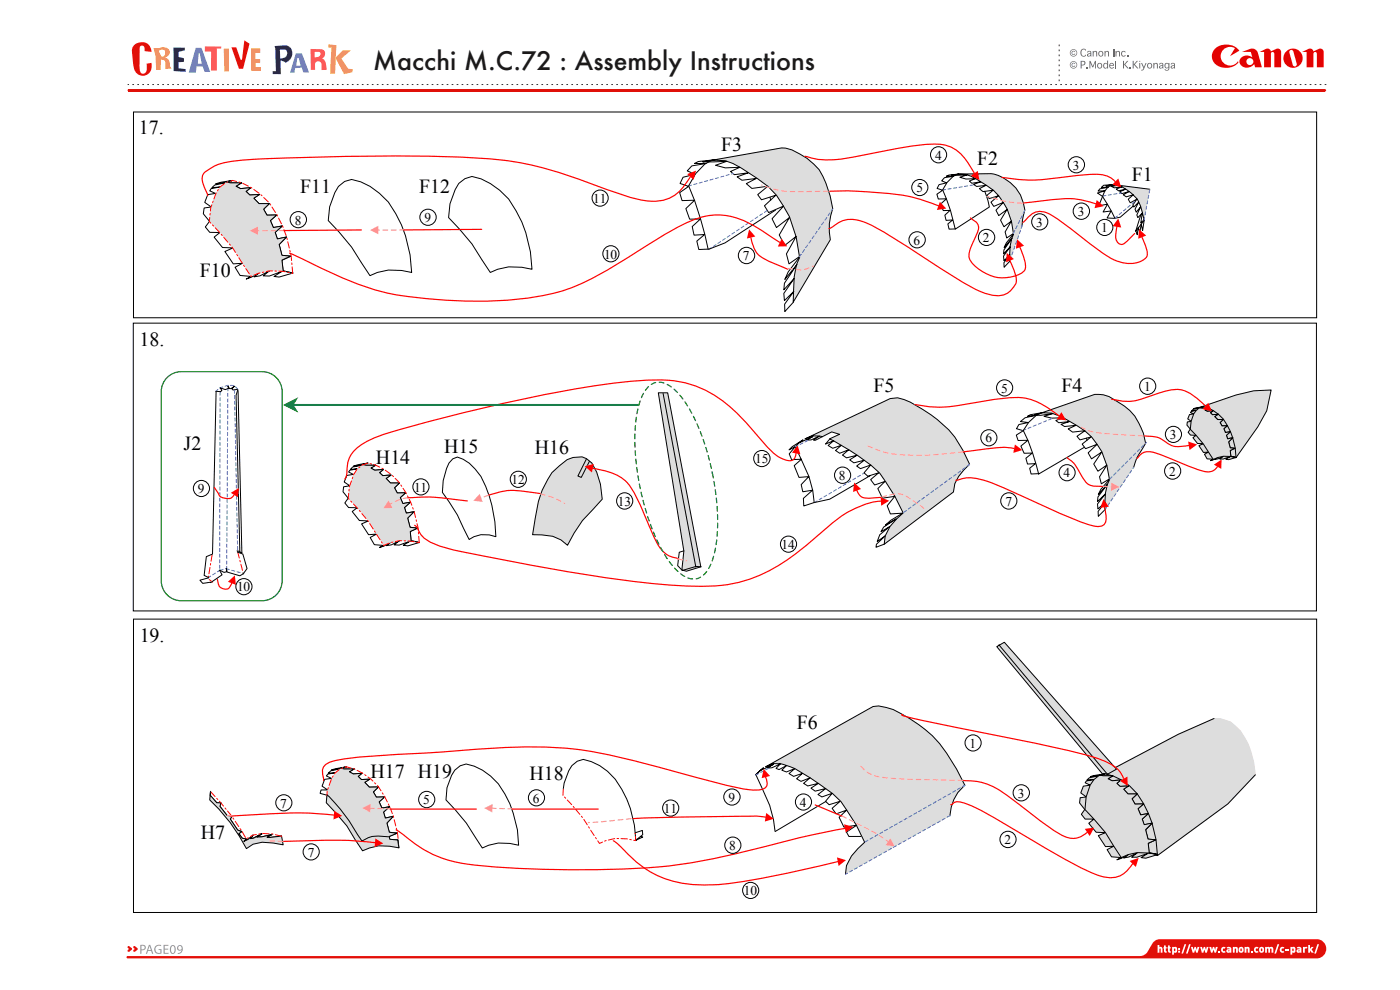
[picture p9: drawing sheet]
<svg xmlns="http://www.w3.org/2000/svg" width="297mm" height="210mm" viewBox="0 0 297 210" stroke-linecap="round" stroke-linejoin="round" font-family="sans-serif">
<defs><g id="words">
<text font-size="5.3" fill="#1a1a1a" x="79.2" y="14.9">Macchi M.C.72 : Assembly Instructions</text>
<g font-size="4.2">
<text x="29.5" y="28.3">17.</text>
<text x="153" y="31.9">F3</text>
<text x="207.3" y="34.9">F2</text>
<text x="63.7" y="40.9">F11</text>
<text x="88.9" y="40.9">F12</text>
<text x="240.1" y="38.4">F1</text>
<text x="42.4" y="58.7">F10</text>
<text x="29.6" y="73.5">18.</text>
<text x="185.3" y="83.2">F5</text>
<text x="225.2" y="83.1">F4</text>
<text x="38.9" y="95.4">J2</text>
<text x="79.8" y="98.4">H14</text>
<text x="94.2" y="96.1">H15</text>
<text x="113.5" y="96.3">H16</text>
<text x="29.6" y="136.2">19.</text>
<text x="169" y="154.7">F6</text>
<text x="78.6" y="165.1">H17 H19</text>
<text x="112.3" y="165.4">H18</text>
<text x="42.6" y="178">H7</text>
</g>
<g font-size="2.8">
<text x="198.4" y="33.9">4</text>
<text x="227.6" y="36">3</text>
<text x="194.4" y="40.8">5</text>
<text x="62.5" y="47.6">8</text>
<text x="90" y="47.1">9</text>
<text x="125.9" y="43">11</text>
<text x="228.6" y="45.8">3</text>
<text x="193.8" y="51.9">6</text>
<text x="208.5" y="51.4">2</text>
<text x="219.8" y="48.1">3</text>
<text x="233.6" y="49.2">1</text>
<text x="128.1" y="54.9">10</text>
<text x="157.6" y="55.2">7</text>
<text x="212.4" y="83.3">5</text>
<text x="242.7" y="82.9">1</text>
<text x="209" y="93.9">6</text>
<text x="248.2" y="93.2">3</text>
<text x="160.2" y="98.3">15</text>
<text x="178" y="101.8">8</text>
<text x="225.6" y="101.3">4</text>
<text x="248" y="100.9">2</text>
<text x="42" y="104.7">9</text>
<text x="87.8" y="104.3">11</text>
<text x="108.5" y="102.7">12</text>
<text x="131.1" y="107.3">13</text>
<text x="213.3" y="107.3">7</text>
<text x="165.8" y="116.5">14</text>
<text x="50.3" y="125.4">10</text>
<text x="205.7" y="158.6">1</text>
<text x="59.4" y="171.3">7</text>
<text x="89.8" y="170.6">5</text>
<text x="113.1" y="170.3">6</text>
<text x="140.8" y="172.4">11</text>
<text x="154.5" y="170.1">9</text>
<text x="169.7" y="171.1">4</text>
<text x="215.9" y="169.2">3</text>
<text x="213.1" y="179.1">2</text>
<text x="65.3" y="181.7">7</text>
<text x="154.7" y="180.3">8</text>
<text x="157.8" y="189.9">10</text>
</g>
</g></defs>
<path d="M162.4 162.7l22.8-12.8 1.2-.2 3.1 .8a27.6 27.6 0 0 1 13.4 12.7l1.8 3.3a9 9 0 0 0-3.2 6.6l-22.1 12.3 .2-1.8 1-2 2.8-2.9-1.7-3.7-2.1-3.2-1.2-1.8-1.8-1.7a52 52 0 0 0-8.9-5.6 5.5 5.5 0 0 0-5.3 0z" fill-rule="evenodd" fill="#ddd"/>
<path d="M28.3 23.8h251v43.6h-251zM242 45.6l-1.1 3.5 1.8-2.3M28.3 68.5h251v61.1h-251zM28.3 131.3h251v62.3h-251zM160.3 164.3l1.7-1.4-.8 .6 2.9-1.4-1.3 .8h.9l1.8-.8-.9 .9 .7 .2 1.6-.8-1 1 .9 .4 1.8-.8-1.2 1.1 1 .6 1.8-.6-1.2 1.1 .9 .5 2-.7-1.4 1.2 .9 .5 2.2-.5-1.6 1 .9 .6 2.3-.5-1.7 1.2 .9 .5 2.1-.7-1.4 1.7 .8 .7 2.3-.7-1.7 1.5 .9 1.1 2.2-.8-1.6 1.6 1 2 2.7-.3-2.1 1.4 .5 .9h2.5M161.2 163.5l-.8 .8 2.9 6.5 .8 3 .3 2.5M175.2 170l-10.7 6.4M201.5 173.1a9 9 0 0 1 3.2-6.6 33.2 33.2 0 0 0-8.4-11.8 35.6 35.6 0 0 0-6.8-4.2l-3.1-.8-1.2 .2-22.8 12.8a5.5 5.5 0 0 1 5.3 0 44.6 44.6 0 0 1 10.7 7.3l3.3 5 1.7 3.7-2.8 2.9-1 2-.2 1.8" fill="none" stroke="#000" stroke-width=".21"/>
<path d="M160.3 164.4l2.9-1.5M201.5 173l-22.1 12.4M204.8 166.5l-21.3 12.1" fill="none" stroke="#3365ff" stroke-width=".21" stroke-dasharray=".7 .5"/>
<path d="M236.2 39.2l7.7 .9-1.2 6.7a12.3 12.3 0 0 0-1.4-4.6 8.5 8.5 0 0 0-5.1-3z" fill-rule="evenodd" fill="#ddd"/>
<path d="M235.9 39.2a3.3 3.3 0 0 0-2 2.5l2.6 4.6M240.4 43.7l-2.7 2.4-1.3 .2-1.5-.1 .8-1.4-1.7 .2 .9-1.7-1.8 .4 .8-2-1.1-.8 1.6-.4h-1.4l.3-.4 1.8-.4-1.5 .1 .5-.5 2.2-.2-1.7 .4 2.6-.2-1.5 .2 .7 .3 1.6-.2-1.2 .5 .5 .4 1.5-.4-1.3 .6 .5 .4 1.5-.5-1.2 .7 .6 .4 1.5-.4-1 1 .4 .7 1.4-.7-.9 1.2 .2 .4 1.1-1-.8 1.5 .2 .6 1-1.1-.8 1.7 .2 .6 .9-1-.3 2.1 .7-.7M242.7 46.7l-.3 2.2-.3-1.4-.3 1.8-.3-1.1-.2 1.6-.3-.8M243.9 40.1l-7.7-.9a7.8 7.8 0 0 1 5.4 3.7l.4 .8 .7 3.1" fill="none" stroke="#000" stroke-width=".21"/>
<path d="M233.9 41.6l4-.7M236.5 46.3l4.5-3.8M242.7 46.7l1.2-6.5" fill="none" stroke="#3365ff" stroke-width=".21" stroke-dasharray=".7 .5"/>
<path d="M203.2 36.9l7.1-.1a8.8 8.8 0 0 1 7.1 7.7l-.5 2.2-.1 1.2-2.6 7.6a12.5 12.5 0 0 1 .8-5.8 13.6 13.6 0 0 0-7.9-11.7l-2.2-1z" fill-rule="evenodd" fill="#ddd"/>
<path d="M203.2 36.9l-1 .5-1.3 1.3-.9 1.6a39.2 39.2 0 0 1 2.6 8.3l7.3-4.7-1-3.3M202.6 48.6h-1.3l-.2-1.1 1-.8h-1.4l-.3-1.1 1.1-1-1.4 .1-.5-1.4 1.2-1.1h-1.8l-.2-1 1.2-.8-1.2-.4 .4-.8 1.6-.4-1-.4 .6-.7 1.9-.3h-1.6l.6-.3 2.1-.2-1.5 .3 3.2-.1-1.5 .5 1.3 .4 2-.1-1.2 .5 .5 .5 1.8-.3-1.5 .5 .7 .4 1.9-.2-1.3 .7 .7 .6 2.2-.2-1.4 1.1 .5 .6 2-.6-1.6 1.4 .6 .9 2.1-.9-1.6 1.7 .6 1.1 1.7-1.2-1.3 2.2 .7 1.4 1.5-1.2-1.3 2.3 .4 1.3 1.3-.9M215 49.7l-1.5 1.8-.5 1 1.7-1.9-1.7 2.4-.1 .9 1.4-1.5-1.4 1.9 .1 1 1.2-1.2-1.2 1.6v1l1.2-1.2M216.8 47.9l.1-1.2 .5-2.2a8.8 8.8 0 0 0-7.1-7.7l-7.1 .1 1.7 .1a18.4 18.4 0 0 1 7 4.5 13.9 13.9 0 0 1 3.1 8.2 12.5 12.5 0 0 0-.8 5.8" fill="none" stroke="#000" stroke-width=".21"/>
<path d="M199.9 40.3l6.7-1.1M215 49.5l2.4-4.9M216.9 47.8l-2.7 7.7" fill="none" stroke="#3365ff" stroke-width=".21" stroke-dasharray=".7 .5"/>
<path d="M151.2 34l14.6-2.6h.9a14.9 14.9 0 0 1 7.1 4.6 21.8 21.8 0 0 1 2.9 8.2 11.9 11.9 0 0 0-.6 6.7l-7.8 13.2 .2-5.4 .5-2.5 .6-1.6a22.6 22.6 0 0 0-6.6-15 30.7 30.7 0 0 0-9.2-5.5z" fill-rule="evenodd" fill="#ddd"/>
<path d="M45.8 39l1.1-.3 2.5-.4-1.4 .3 .9 .2h2.4l-1.2 .7 1 .5 2.1-.2-1 .8 .8 .8 2.1-.2-1.3 .8 1.1 1.2h2.2l-1.2 1.2 .7 1.2h2.1l-1.3 1.2 .6 1.5 1.9-.4-1.5 1.4 .4 1.4 2-.4-1.6 1.6 .6 2.3 1.9 .2-1.9 .8 .3 2.3 2 .4-2.9 .9-1.1-.2 1.8-1.1-2.8 1.1-1.3-.1 1.3-1-1.9 1-1.3 .2 1-.8-2.7 1.3 1.1-.6-2.4-.2-1-1.7 1.5-.9-1.9 .2-1.8-2.7 1.7-.7-2.2-.1-1.8-2.2 1.2-1h-2.1l-.9-1.2 .8-1.1-1.3-1.7 .2-1.2 1.5-.2-1.4-1 .7-1.6 1.6-.3-1.2-.5 .3-.5 1.8-.3-1.6 .1 .5-.5 2.3-.5zM71.8 39.5l1.3-1 1.5-.4a13.4 13.4 0 0 1 9.3 7.2 26.3 26.3 0 0 1 3.4 12.5 11.5 11.5 0 0 0-8.8 .7l-3.9-6.1-2.7-3.2-2.3-2.4 .3-2.9 1.1-3zM151.2 34l-1.6 .8-2.1 2.1-1.4 2.5a70.8 70.8 0 0 1 4.1 13.5M151.2 34l14.6-2.6h.9a14.9 14.9 0 0 1 7.1 4.6 21.8 21.8 0 0 1 2.9 8.2 11.9 11.9 0 0 0-.6 6.7l-7.8 13.2 .2-5.4 .5-2.5 .6-1.6a22.6 22.6 0 0 0-6.6-15 30.7 30.7 0 0 0-9.2-5.5zM150.3 52.8l-2.1 .1-.4-1.8 1.7-1.3-2.3 .1-.3-1.8 1.7-1.7-2.3 .1-.8-2.3 1.9-1.7-2.7 .1-.5-1.7 1.9-1.4-1.8-.6 .6-1.3 2.5-.6-1.6-.8 1-1 3-.5h-2.5l.9-.4 3.2-.4-2.3 .4 5.1-.1-2.4 .9 2.1 .5 3.1-.1-2 .9 .8 .7 2.9-.4-2.3 .8 1 .7 3-.3-2.1 1.1 1.2 1 3.4-.5-2.2 1.8 .8 1.1 3.1-1-2.4 2.3 .9 1.4 3.1-1.4-2.4 2.7 .9 1.9 2.8-2.1-2.2 3.6 1.2 2.3 2.4-2-2.1 3.8 .6 2.1 2.1-1.5M163.4 41.8l.1 .7M164.5 44.5l-10.7 7-3.5 1.4M169.6 54.6l-2.4 3.1-.7 1.6 2.6-3.2-2.7 4-.1 1.4 2.2-2.4-2.2 3.1 .1 1.6 2-2-1.9 2.7v1.6l1.8-2" fill="none" stroke="#000" stroke-width=".21"/>
<path d="M146 39.5l9.6-2.7M162.7 44.7l-12.4 8.3M169.6 54.5l7.1-10.2" fill="none" stroke="#3365ff" stroke-width=".21" stroke-dasharray=".7 .5"/>
<path d="M46.6 39.7l1.2-.9 1.5-.5-1.3 .3 .9 .2h2.3l-1.1 .7 .9 .5 2.2-.2-1 .8 .8 .8 2.1-.2-1.3 .8 1.1 1.2h2.2l-1.2 1.2 .7 1.2h2.1l-1.3 1.2 .6 1.5 1.9-.4-1.5 1.4 .4 1.4 2-.4-1.6 1.6 .6 2.3 1.9 .1-1.9 .9 .3 2.3 2 .4a11.8 11.8 0 0 0-8.8 .7l-3.9-6-5-5.6 .3-3.1 1-2.8z" fill-rule="evenodd" fill="#ddd"/>
<path d="M49.3 38.3l-1.3 .3 .9 .2h2.3l-1.1 .7 .9 .5 2.2-.2-1 .8 .8 .8 2.1-.2-1.3 .8 1.1 1.2h2.2l-1.2 1.2 .7 1.2h2.1l-1.3 1.2 .6 1.5 1.9-.4-1.5 1.4 .4 1.4 2-.4-1.6 1.6 .6 2.3 1.9 .1-1.9 .9 .3 2.3 2 .4M97.3 38.9l1.3-1 1.5-.5a13.7 13.7 0 0 1 9.4 7.3 25.9 25.9 0 0 1 3.4 12.4 11.5 11.5 0 0 0-8.9 .7l-3.9-6.1-2.7-3.2-2.2-2.3 .3-3 1.1-3z" fill="none" stroke="#000" stroke-width=".21"/>
<path d="M46.6 39.8l1.3-1.1 1.5-.4a13.8 13.8 0 0 1 9.3 7.2 26.3 26.3 0 0 1 3.4 12.5 11.5 11.5 0 0 0-8.8 .6l-3.9-6-2.8-3.2-2.2-2.4 .3-2.9 1.1-3z" fill="none" stroke="#f00" stroke-width=".21" stroke-dasharray="1.4 .5 .3 .5"/>
<path d="M60.3 48.9h-5.6" fill="none" stroke="#ff9a9a" stroke-width=".25" stroke-dasharray="1 .8"/>
<path d="M53 48.9l1.7-.9v1.8z" fill="#ff9a9a"/>
<path d="M76.7 48.8l-16.5 .1" fill="none" stroke="#f00" stroke-width=".25"/>
<path d="M85.8 48.8h-5.6" fill="none" stroke="#ff9a9a" stroke-width=".25" stroke-dasharray="1 .8"/>
<path d="M78.5 48.8l1.8-.9v1.8z" fill="#ff9a9a"/>
<path d="M212.6 37.6l.5 .1a34.2 34.2 0 0 0 12.1-.1 35.2 35.2 0 0 1 8.9-.5 4.5 4.5 0 0 1 2.5 1.4M102.2 48.6l-16.4 .2" fill="none" stroke="#f00" stroke-width=".25"/>
<path d="M237.2 37.9l.7 1.9-1.9-.6z" fill="#f00"/>
<path d="M217 47.2l.6-.6a3.7 3.7 0 0 1 5.4-1l4.3 3a65.6 65.6 0 0 0 9 6.5 6 6 0 0 0 6.9-.5 4.6 4.6 0 0 0-.6-3.6l-.3-.7" fill="none" stroke="#f00" stroke-width=".25"/>
<path d="M241.6 48.6l1.6 1.4-1.7 .6z" fill="#f00"/>
<path d="M236.9 48.1l-.2 1.7a1.6 1.6 0 0 0 1.5 2l.8-.6 1.7-1.7" fill="none" stroke="#f00" stroke-width=".25"/>
<path d="M237.2 46.4l.7 1.9-1.9-.3z" fill="#f00"/>
<path d="M217.1 43.1l2.4-.3a30.5 30.5 0 0 1 10.1-.3l2.9 .7" fill="none" stroke="#f00" stroke-width=".25"/>
<path d="M232.7 42.4l1.4 1.3-1.9 .5z" fill="#f00"/>
<path d="M216.9 43.1h-.4a24.5 24.5 0 0 1-7.2-1.4" fill="none" stroke="#ff9a9a" stroke-width=".25" stroke-dasharray="1 .8"/>
<path d="M205.9 46.2l.2 .2a2.09 2.09 0 0 1 1.2 3.2l-.7 1.5a6.5 6.5 0 0 0-.9 3.7 8.2 8.2 0 0 0 11.3 2.9 1.99 1.99 0 0 0 .4-2.2l-1-3.1" fill="none" stroke="#f00" stroke-width=".25"/>
<path d="M215.8 50.8l1.5 1.3-1.8 .7z" fill="#f00"/>
<path d="M170.7 33.2a17.1 17.1 0 0 0 9.2 .3l4.5-.8a82.3 82.3 0 0 1 14.3-2.1 7.7 7.7 0 0 1 6.7 4l1.3 2.2" fill="none" stroke="#f00" stroke-width=".25"/>
<path d="M205.9 37.3l1.5-1.1 .4 2z" fill="#f00"/>
<path d="M175.9 48.5l.4-.2a6.5 6.5 0 0 1 7.5-1 149.7 149.7 0 0 1 16.3 10l4.5 2.8a15.5 15.5 0 0 0 7.2 2.6 4 4 0 0 0 3.8-3.4l-.2-1.3-1.2-2.7" fill="none" stroke="#f00" stroke-width=".25"/>
<path d="M213.6 53.6l1.5 1.4-1.7 .6z" fill="#f00"/>
<path d="M176 40.6a85.7 85.7 0 0 1 17.5 1.2l5.6 1.9" fill="none" stroke="#f00" stroke-width=".25"/>
<path d="M199.4 42.8l1.3 1.4-1.9 .3z" fill="#f00"/>
<path d="M175.7 40.6h-3.2a24.3 24.3 0 0 1-9.3-.8l-1.6-.5" fill="none" stroke="#ff9a9a" stroke-width=".25" stroke-dasharray="1 .8"/>
<path d="M159.3 50.4a5.8 5.8 0 0 0 4.3 5.3l3.5 1.4" fill="none" stroke="#f00" stroke-width=".25"/>
<path d="M158.9 48.6l1.3 1.6-1.7 .4z" fill="#f00"/>
<path d="M167.1 56.9a8.1 8.1 0 0 0 4.7-.1l.7-.4" fill="none" stroke="#ff9a9a" stroke-width=".25" stroke-dasharray="1 .8"/>
<path d="M165.4 51.4a47.3 47.3 0 0 0-8.5-4.9 13.6 13.6 0 0 0-11.4 .8 267.1 267.1 0 0 0-16.6 10 41 41 0 0 1-20 6.3 102.1 102.1 0 0 1-27.6-1.6 106.1 106.1 0 0 1-19.1-8l-.8-.3" fill="none" stroke="#f00" stroke-width=".25"/>
<path d="M165.8 50.6l1.2 1.6-2 .1z" fill="#f00"/>
<path d="M146.4 37.6a10.3 10.3 0 0 1-4.8 4.6 13.2 13.2 0 0 1-8.7-.6l-3-1a125.3 125.3 0 0 0-18.9-6 150.2 150.2 0 0 0-25.5-1.5 539.6 539.6 0 0 0-35.2 1 10.5 10.5 0 0 0-7.1 2.7 3.2 3.2 0 0 0 .3 3.3l.6 1.4" fill="none" stroke="#f00" stroke-width=".25"/>
<path d="M145.8 36.9l1.9-.7-.6 2z" fill="#f00"/>
<circle cx="234.4" cy="48.2" r="1.72" fill="#fff"/>
<circle cx="234.4" cy="48.2" r="1.72" fill="none" stroke="#000" stroke-width=".21"/>
<circle cx="209.3" cy="50.4" r="1.73" fill="#fff"/>
<circle cx="209.3" cy="50.4" r="1.73" fill="none" stroke="#000" stroke-width=".21"/>
<circle cx="220.6" cy="47.1" r="1.72" fill="#fff"/>
<circle cx="220.6" cy="47.1" r="1.72" fill="none" stroke="#000" stroke-width=".21"/>
<circle cx="229.4" cy="44.8" r="1.74" fill="#fff"/>
<circle cx="229.4" cy="44.8" r="1.74" fill="none" stroke="#000" stroke-width=".21"/>
<circle cx="228.4" cy="34.9" r="1.73" fill="#fff"/>
<circle cx="228.4" cy="34.9" r="1.73" fill="none" stroke="#000" stroke-width=".21"/>
<circle cx="199.1" cy="32.8" r="1.72" fill="#fff"/>
<circle cx="199.1" cy="32.8" r="1.72" fill="none" stroke="#000" stroke-width=".21"/>
<circle cx="195.1" cy="39.8" r="1.72" fill="#fff"/>
<circle cx="195.1" cy="39.8" r="1.72" fill="none" stroke="#000" stroke-width=".21"/>
<circle cx="194.6" cy="50.9" r="1.73" fill="#fff"/>
<circle cx="194.6" cy="50.9" r="1.73" fill="none" stroke="#000" stroke-width=".21"/>
<circle cx="158.4" cy="54.2" r="1.74" fill="#fff"/>
<circle cx="158.4" cy="54.2" r="1.74" fill="none" stroke="#000" stroke-width=".21"/>
<circle cx="63.3" cy="46.6" r="1.73" fill="#fff"/>
<circle cx="63.3" cy="46.6" r="1.73" fill="none" stroke="#000" stroke-width=".21"/>
<circle cx="90.8" cy="46.1" r="1.73" fill="#fff"/>
<circle cx="90.8" cy="46.1" r="1.73" fill="none" stroke="#000" stroke-width=".21"/>
<circle cx="129.6" cy="53.8" r="1.72" fill="#fff"/>
<circle cx="129.6" cy="53.8" r="1.72" fill="none" stroke="#000" stroke-width=".21"/>
<circle cx="127.3" cy="42" r="1.72" fill="#fff"/>
<circle cx="127.3" cy="42" r="1.72" fill="none" stroke="#000" stroke-width=".21"/>
<path d="M221.1 87.6l11.1-3.9a6.6 6.6 0 0 1 5 1.6 10.7 10.7 0 0 1 5.4 6.6l.4 2.1-.6 1.1a10.3 10.3 0 0 0-1.9 4.1l-6.1 9a13.3 13.3 0 0 1 1-6.5 14.3 14.3 0 0 0-7-11.4l-2.6-1.6-2.7-1.1z" fill-rule="evenodd" fill="#ddd"/>
<path d="M221.1 87.6l-1.3 .5-1.6 1.5-1.1 1.7a44.5 44.5 0 0 1 3.2 9.3l9.7-5.7M230.5 92.9l.1 .5M240.5 99.2a10.3 10.3 0 0 1 1.9-4.1l.6-1.1a12.3 12.3 0 0 0-4.5-7.9l-1.3-.8a6.6 6.6 0 0 0-5-1.6l-11.1 3.9h2a23.7 23.7 0 0 1 8.5 5.1 14.7 14.7 0 0 1 3.8 9 13.3 13.3 0 0 0-1 6.5l-1.4 1.3v-1l1.4-1.9-1.5 1.4-.1-1.1 1.7-2.2-1.7 1.7 .1-1 2-2.7-1.9 2.2 .6-1.1 1.8-2.1M220.3 100.5l-1.6 .1-.3-1.3 1.3-1-1.7 .1-.4-1.2 1.4-1.1h-1.7l-.7-1.5 1.5-1.2h-2.1l-.4-1.1 1.5-.9-1.5-.5 .6-.8 1.9-.5-1.6-.2 1-.8 2.5-.5-2 .2 .6-.3 2.6-.5-1.7 .6h1.2l2.6-.4-1.8 .6 1.6 .4 2.5-.1-1.6 .6 .6 .5 2.3-.3-1.8 .6 .7 .5 2.5-.3-1.7 .8 .9 .7 2.7-.3-1.7 1.1 .6 .8 2.4-.6-1.9 1.5 .7 1 2.4-1-1.9 1.9 .8 1.2 2.1-1.4-1.7 2.5 .9 1.6 1.9-1.4-1.5 2.5 .3 1.5 1.7-1" fill="none" stroke="#000" stroke-width=".21"/>
<path d="M217 91.3l6.6-2.7M234.4 108.2l6.1-9M235.4 101.6l7.8-7.8" fill="none" stroke="#3365ff" stroke-width=".21" stroke-dasharray=".7 .5"/>
<path d="M254.9 86.3l7.3-2.5 3.8-.9 3.7-.2-1 4.4-1.9 3.5-4.6 6.5-1.6-.3-6.4-8.7z" fill-rule="evenodd" fill="#ddd"/>
<path d="M254.9 86.3l7.3-2.5 3.8-.9 3.7-.2-1 4.4-1.9 3.5-4.6 6.5-1.6-.3-6.4-8.7z" fill="none" stroke="#000" stroke-width=".21"/>
<path d="M253.2 86.7l2-.4-.7 .2 1.8 .1-.7 .4 .6 .3 1.1-.2-.5 .5 .4 .4 1.2-.1-.7 .5 .6 .6h1.2l-.7 .6 .4 .7h1.2l-.8 .6 .4 .8 1-.1-.8 .7 .2 .8 1.1-.3-.9 .9 .4 1.3 1 .1-1 .5 .1 1.2 1.2 .2-1.7 .5-.5-.1 .9-.6-1.5 .6h-.7l.7-.6-1.1 .5-.7 .2 .6-.5-1.5 .7 .6-.3-1.3-.1-.6-.9 .9-.5-1.1 .1-1-1.5 1-.4h-1.3l-.9-1.3 .6-.5h-1.1l-.5-.6 .4-.7-.7-.8 .1-.7 .8-.1-.7-.5 .3-1 .9-.1-.6-.3 .1-.2 1-.3-.9 .1 .3-.3 1.3-.2z" fill-rule="evenodd" fill="#ddd"/>
<path d="M253.2 86.7l2-.4-.7 .2 1.8 .1-.7 .4 .6 .3 1.1-.2-.5 .5 .4 .4 1.2-.1-.7 .5 .6 .6h1.2l-.7 .6 .4 .7h1.2l-.8 .6 .4 .8 1-.1-.8 .7 .2 .8 1.1-.3-.9 .9 .4 1.3 1 .1-1 .5 .1 1.2 1.2 .2-1.7 .5-.5-.1 .9-.6-1.5 .6h-.7l.7-.6-1.1 .5-.7 .2 .6-.5-1.5 .7 .6-.3-1.3-.1-.6-.9 .9-.5-1.1 .1-1-1.5 1-.4h-1.3l-.9-1.3 .6-.5h-1.1l-.5-.6 .4-.7-.7-.8 .1-.7 .8-.1-.7-.5 .3-1 .9-.1-.6-.3 .1-.2 1-.3-.9 .1 .3-.3 1.3-.2z" fill="none" stroke="#000" stroke-width=".21"/>
<path d="M253.7 87.1l.6-.5 .9-.3-.7 .2 1.8 .1-.7 .4 .5 .3 1.2-.2-.5 .5 .4 .4 1.3-.1-.8 .5 .6 .6h1.2l-.7 .6 .4 .7h1.1l-.7 .6 .4 .8 1-.1-.8 .7 .2 .8 1.1-.3-.9 .9 .4 1.3 1 .1-1 .5 .1 1.2 1.2 .2a6.2 6.2 0 0 0-4.9 .5 25.6 25.6 0 0 0-4.9-6.4l.2-1.7 .5-1.6z" fill-rule="evenodd" fill="#ddd"/>
<path d="M253.7 87.1l.6-.5 .9-.3-.7 .2 1.8 .1-.7 .4 .5 .3 1.2-.2-.5 .5 .4 .4 1.3-.1-.8 .5 .6 .6h1.2l-.7 .6 .4 .7h1.1l-.7 .6 .4 .8 1-.1-.8 .7 .2 .8 1.1-.3-.9 .9 .4 1.3 1 .1-1 .5 .1 1.2 1.2 .2a6.2 6.2 0 0 0-4.9 .5 25.6 25.6 0 0 0-4.9-6.4l.2-1.7 .5-1.6zM255.2 86.2a8.2 8.2 0 0 1 5.8 5.3l1 3.5 .2 2" fill="none" stroke="#000" stroke-width=".21"/>
<path d="M170.8 93.1l18-8.6 1.6-.1 1.4 .4a28.7 28.7 0 0 1 10.8 7.9l1.7 2.9 1.4 2.9a8.5 8.5 0 0 0-3.4 5.9l-14.7 11.1 .2-1.8 1-2 1.4-1.6 1.4-1.3-1.8-3.6-3.2-4.9a46.3 46.3 0 0 0-10.6-7.2l2.1-1-1.7-.5-1.9 1-2-.1z" fill-rule="evenodd" fill="#ddd"/>
<path d="M75 98.9l3.1-.7-1.2 .3 .7 .2h2.1l-1 .6 .8 .4 1.9-.1-.9 .7 .7 .6 1.8-.1-1.1 .7 .9 1h1.9l-1 1 .6 1.1 1.8-.1-1.2 1 .6 1.3 1.6-.3-1.3 1.2 .4 1.1 1.6-.3-1.3 1.4 .5 2 1.6 .1-1.6 .7 .2 2 1.8 .4-2.5 .7-.9-.1 1.4-.9-2.3 .8h-1.1l1.1-.9-1.7 .9-1 .1 .8-.6-1.4 .7-.9 .3 .9-.4-2-.2-.9-1.5 1.4-.7-1.7 .1-1.5-2.3 1.4-.6-1.9-.1-1.5-1.9 1.1-.8h-1.8l-.8-1 .7-1-1.1-1.4 .1-1 1.3-.3-1.2-.8 .6-1.4 1.4-.2-1-.5 .2-.4 1.6-.3-1.5 .2 .5-.5 1.9-.4zM169.6 93.9l-.9 .9 2.9 6.3 .8 3 .3 2.4M170.8 93.1l18-8.6 1.6-.1 1.4 .4a28.7 28.7 0 0 1 10.8 7.9l1.7 2.9 1.4 2.9a8.5 8.5 0 0 0-3.4 5.9l-14.7 11.1 .2-1.8 1-2 1.4-1.6 1.4-1.3-1.8-3.6-3.2-4.9a46.3 46.3 0 0 0-10.6-7.2l2.1-1-1.7-.5-1.9 1-2-.1zM174.5 92.6l-1.5 .8h-.4l1.2-.9-1.7 .8-.9 .1 1.3-.8-2.9 1.3 .7-.6-2.2 1.5-.7 .6 1.3-.6-1.3 1.5 .5 1.2 2.1-.1-1.5 1.4 1 2.5 2.1-.2-1.6 1.7 .3 1.5 2.1-.3-2 1.7 .1 1.6 2.2-.7 3.3-.7 8.6-5M176 93.2l-.9 1 1.8-.7-1.2 1 1 .6 1.8-.6-1.3 1.1 .9 .5 2-.7-1.4 1.1 .9 .6 2.2-.5-1.5 .9 .8 .7 2.2-.6-1.6 1.3 .8 .5 2.2-.8-1.4 1.7 .8 .7 2.3-.7-1.7 1.4 .8 1.2 2.2-.8-1.5 1.5 1 2.1 2.6-.4-1.6 2 .7 1.7 2.6-.2-2.5 1.6-1.1 .9 2.2-1.2-2.6 1.7-.6 1 1.8-1.1-2.1 1.7-.5 1.5 1.7-1.2-1.9 1.8-.1 .6 1.7-.6" fill="none" stroke="#000" stroke-width=".21"/>
<path d="M168.7 94.8l2.8-1.4M205.7 98.5l-14.1 10.3M172.8 106.6l10.5-6.3" fill="none" stroke="#3365ff" stroke-width=".21" stroke-dasharray=".7 .5"/>
<path d="M75.8 99.4l.9-.7 1.4-.5-1.2 .3 .7 .2h2.1l-1 .6 .8 .4 1.9-.1-.9 .7 .7 .6 1.8-.1-1.1 .7 .9 1h1.9l-1 1 .6 1.1 1.8-.1-1.2 1 .6 1.3 1.6-.3-1.3 1.2 .4 1.1 1.6-.2-1.3 1.3 .5 2 1.6 .1-1.6 .7 .2 2 1.8 .4a10.1 10.1 0 0 0-7.6 .6l-3.3-5.2-4.2-4.8 .2-2.6 .9-2.5z" fill-rule="evenodd" fill="#ddd"/>
<path d="M78.1 98.2l-1.2 .3 .7 .2h2.1l-1 .6 .8 .4 1.9-.1-.9 .7 .7 .6 1.8-.1-1.1 .7 .9 1h1.9l-1 1 .6 1.1 1.8-.1-1.2 1 .6 1.3 1.6-.3-1.3 1.2 .4 1.1 1.6-.2-1.3 1.3 .5 2 1.6 .1-1.6 .7 .2 2 1.8 .4" fill="none" stroke="#000" stroke-width=".21"/>
<path d="M75.7 99.5l1.1-.9 1.3-.4a11.7 11.7 0 0 1 8 6.2 22.1 22.1 0 0 1 2.8 10.7 9.8 9.8 0 0 0-7.5 .6l-3.3-5.2-4.2-4.8 .2-2.5 1-2.6z" fill="none" stroke="#f00" stroke-width=".21" stroke-dasharray="1.4 .5 .3 .5"/>
<path d="M117.1 100.3l3.2-2.8 1.3-.5a4 4 0 0 1 5 3.1l.8 2.6 .4 3.2-4.2 4.5-1.8 2.7-1.4 2.6-1.4-1.2-1.7-.7-2.4-.3-1.9-.1 .5-3.4a19.7 19.7 0 0 1 3.6-9.7z" fill-rule="evenodd" fill="#ddd"/>
<path d="M124.4 97.3l-1.8 3.7 .7 .3 1.8-3.5M117.1 100.3l3.2-2.8 1.3-.5a4 4 0 0 1 5 3.1l.8 2.6 .4 3.2-4.2 4.5-1.8 2.7-1.4 2.6-1.4-1.2-1.7-.7-2.4-.3-1.9-.1 .5-3.4a19.7 19.7 0 0 1 3.6-9.7z" fill="none" stroke="#000" stroke-width=".21"/>
<path d="M139.7 83.3h1.9l7.1 36.9-3.1 1-.9-.3 .4-4z" fill-rule="evenodd" fill="#ddd"/>
<path d="M45.8 83l-.7 34.5M50.4 82.6l-1 .1-.2-.2 .5-.6-.7 .5h-.3l-.4-.6 .2 .6-.7 .2-1.1-.3 .4 .5-.3 .3-.9-.1M50.5 82.6l-.4 1.3 .8 33.3h.4M50.5 82.9l.8 34.2M96.1 97.3l.9-.3a8.9 8.9 0 0 1 5 4.1 27.7 27.7 0 0 1 3.2 12.7 5.8 5.8 0 0 0-5.7 .6l-2.5-5.2-3.1-4.8 .1-2.5 .7-2.5 .5-1.2zM139.7 83.3h1.9l7.1 36.9-3.1 1-.9-.3 .4-4zM140.7 83.4l6.9 36.9M45 117.6l-1.2 .5-.5 4 .9 .4M50.3 116.8l.6 .2M50.4 117.1l1.1 .4 .9 3.1-.8 1.1-.7 .4-2.7-.8-.2-.8v.8l-.5 .1-.9-.4M145.1 116.8l-1 .3-.3 2.9 .9 1M148.8 120.2h-1.1l-2.9 .8" fill="none" stroke="#000" stroke-width=".21"/>
<path d="M46.7 83.2l-.1 37.8 1.5-.4 .2-38.1M49.7 82.7l.7 34.3M50.4 82.6l-.7-.8-1.3-.1-1.8 .6-.9 .8M46.7 120.9l-2.5 1.7M48 120.7l3.7 1" fill="none" stroke="#3365ff" stroke-width=".21" stroke-dasharray=".7 .5"/>
<path d="M45 117.7l-.8 5 .9 .8M50.4 117.1l1.2 4.7" fill="none" stroke="#f00" stroke-width=".21" stroke-dasharray="1.4 .5 .3 .5"/>
<path d="M235.8 84.7a11.6 11.6 0 0 0 8.4-.7l2.1-.8a6.8 6.8 0 0 1 6.2 .3l1.4 .9 1.8 1.7" fill="none" stroke="#f00" stroke-width=".25"/>
<path d="M256.3 85.4l.8 1.9-2-.5z" fill="#f00"/>
<path d="M241.2 97.2a3.1 3.1 0 0 1 4-1.1l2 .7a54.4 54.4 0 0 0 8.8 3.3 2.24 2.24 0 0 0 2.3-1.1" fill="none" stroke="#f00" stroke-width=".25"/>
<path d="M257.5 98.6l1.7-1.1-.1 1.9z" fill="#f00"/>
<path d="M242.7 92.5a7.1 7.1 0 0 1 5.5 1.8 6.6 6.6 0 0 0 4 .2" fill="none" stroke="#f00" stroke-width=".25"/>
<path d="M252.1 93.6l1.9 .7-1.7 1.2z" fill="#f00"/>
<path d="M242.5 92.5l-3.5-.2a34.4 34.4 0 0 1-8.5-1.1l-1.1-.6M233.9 103.2l1.9 .1" fill="none" stroke="#ff9a9a" stroke-width=".25" stroke-dasharray="1 .8"/>
<path d="M235.8 102.4l1.7 .9-1.8 .9z" fill="#ff9a9a"/>
<path d="M194.1 85.8a25.2 25.2 0 0 0 11.1-.1 56.3 56.3 0 0 1 11.8-1.3 16.3 16.3 0 0 1 7.7 3.8M226.4 97.1a6.6 6.6 0 0 1 2.7 3.2l.4 .7a3.5 3.5 0 0 0 4 2.2h.3" fill="none" stroke="#f00" stroke-width=".25"/>
<path d="M225.2 87.4l1 1.8-2-.2z" fill="#f00"/>
<path d="M202.8 101.9a9.1 9.1 0 0 1 6.7 .2l3.6 1.5 6.5 2.9a80.3 80.3 0 0 0 12.8 5.1 1.7 1.7 0 0 0 1.8-.3 1.7 1.7 0 0 0 .5-1.7l-.4-2" fill="none" stroke="#f00" stroke-width=".25"/>
<path d="M234.1 105.8l1.1 1.7-1.8 .2z" fill="#f00"/>
<path d="M215.1 95.1a16.3 16.3 0 0 0-6.5 .2l-4.3 .6" fill="none" stroke="#f00" stroke-width=".25"/>
<path d="M215.3 94.3l1.6 1.2-1.9 .6z" fill="#f00"/>
<path d="M204.3 95.9a52.5 52.5 0 0 1-16.4 .1l-4-1.5" fill="none" stroke="#ff9a9a" stroke-width=".25" stroke-dasharray="1 .8"/>
<path d="M181.8 104a2.27 2.27 0 0 0 2.8 1.7l2.2-.2" fill="none" stroke="#f00" stroke-width=".25"/>
<path d="M181.2 102.4l1.5 1.3-1.7 .7z" fill="#f00"/>
<path d="M86.5 105.6a8.5 8.5 0 0 0-3.7 1.3M187.1 105.4a8.7 8.7 0 0 1 4.5-.5l1.6 1 3.4 2.4" fill="none" stroke="#ff9a9a" stroke-width=".25" stroke-dasharray="1 .8"/>
<path d="M82.4 106.1l.9 1.6-2 .1z" fill="#ff9a9a"/>
<path d="M86.5 105.6a50 50 0 0 1 12.6 .7" fill="none" stroke="#f00" stroke-width=".25"/>
<path d="M103.7 105l-1.7 .6" fill="none" stroke="#ff9a9a" stroke-width=".25" stroke-dasharray="1 .8"/>
<path d="M101.8 104.7l.6 1.8-2-.3z" fill="#ff9a9a"/>
<path d="M125.7 99.3a14.8 14.8 0 0 1 6.6 2.4 16.5 16.5 0 0 1 3.8 6.1l2.2 5.2a8.5 8.5 0 0 0 4 5.1l1.6 .4M114.7 104.7l-.6-.1a20.4 20.4 0 0 0-8.1-.2l-2.2 .6" fill="none" stroke="#f00" stroke-width=".25"/>
<path d="M114.7 104.8l.3 .1a13 13 0 0 1 4.8 1.9" fill="none" stroke="#ff9a9a" stroke-width=".25" stroke-dasharray="1 .8"/>
<path d="M124 98.9l2-.5-.4 1.8z" fill="#f00"/>
<path d="M143.8 118.5l1.9 .5" fill="none" stroke="#ff9a9a" stroke-width=".25" stroke-dasharray="1 .8"/>
<path d="M186.8 106.3a18.5 18.5 0 0 0-10.9 5.2 72.4 72.4 0 0 1-12.8 9.6 30.2 30.2 0 0 1-16.2 3.2 261.4 261.4 0 0 1-36.9-4.9l-10.4-2a26 26 0 0 1-9.1-2.9 6.7 6.7 0 0 1-2.2-2.8l-.3-.3" fill="none" stroke="#f00" stroke-width=".25"/>
<path d="M186.8 105.5l1.8 .7-1.7 1.1z" fill="#f00"/>
<path d="M168.9 96.2a1.37 1.37 0 0 1-1.7 1.5 8.9 8.9 0 0 1-5-3.5 56.9 56.9 0 0 0-9.2-9.4 22.1 22.1 0 0 0-15.2-4.2 207.5 207.5 0 0 0-35.4 6l-5.4 1.3a220.1 220.1 0 0 0-17 4.7 11.1 11.1 0 0 0-5.6 4.1 9.4 9.4 0 0 0-.9 4l-.3 .9" fill="none" stroke="#f00" stroke-width=".25"/>
<path d="M169.2 94.5l.6 1.9-1.8-.4z" fill="#f00"/>
<path d="M45.5 103.4l.6 .9a2.13 2.13 0 0 0 3.3 1l.3-.3" fill="none" stroke="#f00" stroke-width=".25"/>
<path d="M49 104.5l1.7-1-.2 2z" fill="#f00"/>
<path d="M46.1 122.8l.1 .3a1.6 1.6 0 0 0 .7 1.6 1.6 1.6 0 0 0 1.8-.1l.5-.9" fill="none" stroke="#f00" stroke-width=".25"/>
<path d="M48.3 123.4l1.5-1.3 .2 1.9z" fill="#f00"/>
<path d="M44.3 122.6l-1.9 .5 .6 .6 1.7-.2M46.6 121l.5 .9-2.4 1.7" fill="none" stroke="#000" stroke-width=".21"/>
<circle cx="243.5" cy="81.9" r="1.73" fill="#fff"/>
<circle cx="243.5" cy="81.9" r="1.73" fill="none" stroke="#000" stroke-width=".21"/>
<circle cx="248.8" cy="99.9" r="1.73" fill="#fff"/>
<circle cx="248.8" cy="99.9" r="1.73" fill="none" stroke="#000" stroke-width=".21"/>
<circle cx="248.9" cy="92.1" r="1.72" fill="#fff"/>
<circle cx="248.9" cy="92.1" r="1.72" fill="none" stroke="#000" stroke-width=".21"/>
<circle cx="226.4" cy="100.3" r="1.72" fill="#fff"/>
<circle cx="226.4" cy="100.3" r="1.72" fill="none" stroke="#000" stroke-width=".21"/>
<circle cx="213.1" cy="82.3" r="1.72" fill="#fff"/>
<circle cx="213.1" cy="82.3" r="1.72" fill="none" stroke="#000" stroke-width=".21"/>
<circle cx="209.8" cy="92.9" r="1.72" fill="#fff"/>
<circle cx="209.8" cy="92.9" r="1.72" fill="none" stroke="#000" stroke-width=".21"/>
<circle cx="214" cy="106.3" r="1.73" fill="#fff"/>
<circle cx="214" cy="106.3" r="1.73" fill="none" stroke="#000" stroke-width=".21"/>
<circle cx="178.7" cy="100.8" r="1.73" fill="#fff"/>
<circle cx="178.7" cy="100.8" r="1.73" fill="none" stroke="#000" stroke-width=".21"/>
<circle cx="42.7" cy="103.6" r="1.72" fill="#fff"/>
<circle cx="42.7" cy="103.6" r="1.72" fill="none" stroke="#000" stroke-width=".21"/>
<circle cx="51.7" cy="124.4" r="1.72" fill="#fff"/>
<circle cx="51.7" cy="124.4" r="1.72" fill="none" stroke="#000" stroke-width=".21"/>
<circle cx="159.2" cy="188.9" r="1.72" fill="#fff"/>
<circle cx="159.2" cy="188.9" r="1.72" fill="none" stroke="#000" stroke-width=".21"/>
<circle cx="142.3" cy="171.4" r="1.72" fill="#fff"/>
<circle cx="142.3" cy="171.4" r="1.72" fill="none" stroke="#000" stroke-width=".21"/>
<circle cx="89.3" cy="103.3" r="1.72" fill="#fff"/>
<circle cx="89.3" cy="103.3" r="1.72" fill="none" stroke="#000" stroke-width=".21"/>
<circle cx="110" cy="101.7" r="1.72" fill="#fff"/>
<circle cx="110" cy="101.7" r="1.72" fill="none" stroke="#000" stroke-width=".21"/>
<circle cx="132.5" cy="106.3" r="1.73" fill="#fff"/>
<circle cx="132.5" cy="106.3" r="1.73" fill="none" stroke="#000" stroke-width=".21"/>
<circle cx="167.3" cy="115.4" r="1.72" fill="#fff"/>
<circle cx="167.3" cy="115.4" r="1.72" fill="none" stroke="#000" stroke-width=".21"/>
<circle cx="161.6" cy="97.3" r="1.73" fill="#fff"/>
<circle cx="161.6" cy="97.3" r="1.73" fill="none" stroke="#000" stroke-width=".21"/>
<path d="M62.2 85.9h73.2" fill="none" stroke="#008000" stroke-width=".42"/>
<path d="M60.1 85.9l3.2-1.6-1 1.6 1 1.6z" fill="#008000"/>
<path d="M35.7 79.8a4.3 4.3 0 0 1 2.8-1h17.1a4.3 4.3 0 0 1 4.3 4.3v40.1a4.3 4.3 0 0 1-4.3 4.2h-17.1a4.3 4.3 0 0 1-4.3-4.2v-40.1a4.3 4.3 0 0 1 1.5-3.3z" fill="none" stroke="#008000" stroke-width=".25"/>
<path d="M137.7 81.9a3.5 3.5 0 0 1 4.8 .3 23.7 23.7 0 0 1 6.4 10.2 51 51 0 0 1 3 23.1 10.8 10.8 0 0 1-2.7 6.5 3.5 3.5 0 0 1-4.8-.3 23.8 23.8 0 0 1-6.3-10.2 50.7 50.7 0 0 1-3.1-23.2 10.8 10.8 0 0 1 2.7-6.4z" fill="none" stroke="#008000" stroke-width=".25" stroke-dasharray="1 .8"/>
<path d="M233.6 164.4l16.4-8.6 7.6-3.4h1.2l2.2 .7a10.6 10.6 0 0 1 4.4 6.4l.6 2.2 .3 2.6-5.8 6.2-15 11-2.6-.6-3.5-3.3z" fill-rule="evenodd" fill="#ddd"/>
<path d="M233.6 164.4l16.4-8.6 7.6-3.4h1.2l2.2 .7a10.6 10.6 0 0 1 4.4 6.4l.6 2.2 .3 2.6-5.8 6.2-15 11-2.6-.6-3.5-3.3z" fill="none" stroke="#ddd" stroke-width=".21"/>
<path d="M257.6 152.4l-7.6 3.4-16.4 8.6 5.8 13.2 3.5 3.3 2.6 .6 15-11 5.8-6.2" fill="none" stroke="#000" stroke-width=".21"/>
<path d="M211.5 137.2l1.6-1 23.8 27-2.1 1.1-.9-.1z" fill-rule="evenodd" fill="#ddd"/>
<path d="M211.9 136.8l23.1 27.5M233.9 164.2l-22.4-27 1.6-1 23.8 27-2.1 1.1" fill="none" stroke="#000" stroke-width=".21"/>
<path d="M230.6 165.4l.5-.4 2-.4-1.8 .1 1-.2 2.1-.4-1.1 .3 .7 .2h2.1l-1 .6 .8 .4 1.9-.2-.9 .8 .7 .6 1.8-.1-1.1 .7 1 1.1 2-.1-1.1 1.1 .6 1.1 1.8-.1-1.2 1 .6 1.4 1.6-.3-1.3 1.1 .4 1.3 1.7-.4-1.4 1.4 .5 2 1.7 .1-1.6 .8 .2 2 1.8 .4-2.5 .7-1-.1 1.5-.9-2.4 .8h-1.1l1.2-.9-1.8 .9-1.1 .2 .9-.7-1.4 .8-1 .3 .9-.5-2-.2-.9-1.5 1.4-.7-1.8 .1-1.5-2.3 1.5-.7-2-.1-1.5-1.9 1.1-.9h-1.9l-.8-1 .7-1-1.1-1.4 .1-1.1 1.4-.2-1.2-.8 .5-1.4 1.5-.3-1.1-.5 .3-.3 1.6-.3z" fill-rule="evenodd" fill="#ddd"/>
<path d="M230.6 165.4l.5-.4 2-.4-1.8 .1 1-.2 2.1-.4-1.1 .3 .7 .2h2.1l-1 .6 .8 .4 1.9-.2-.9 .8 .7 .6 1.8-.1-1.1 .7 1 1.1 2-.1-1.1 1.1 .6 1.1 1.8-.1-1.2 1 .6 1.4 1.6-.3-1.3 1.1 .4 1.3 1.7-.4-1.4 1.4 .5 2 1.7 .1-1.6 .8 .2 2 1.8 .4-2.5 .7-1-.1 1.5-.9-2.4 .8h-1.1l1.2-.9-1.8 .9-1.1 .2 .9-.7-1.4 .8-1 .3 .9-.5-2-.2-.9-1.5 1.4-.7-1.8 .1-1.5-2.3 1.5-.7-2-.1-1.5-1.9 1.1-.9h-1.9l-.8-1 .7-1-1.1-1.4 .1-1.1 1.4-.2-1.2-.8 .5-1.4 1.5-.3-1.1-.5 .3-.3 1.6-.3z" fill="none" stroke="#000" stroke-width=".21"/>
<path d="M232.1 165.4l1-.8 1.3-.5-1.1 .3 .7 .2h2.1l-1 .6 .8 .4 1.9-.2-.9 .8 .7 .6 1.8-.1-1 .7 .9 1h2l-1.1 1 .6 1.2 1.8-.1-1.2 1 .6 1.4 1.6-.3-1.3 1.1 .4 1.2 1.7-.3-1.4 1.4 .5 2 1.7 .1-1.6 .8 .2 2 1.8 .3-2-.3h-2.3l-2 .4-1.4 .6-3.4-5.3-4.3-4.9 .2-2.7 .9-2.5z" fill-rule="evenodd" fill="#ddd"/>
<path d="M69.3 168.7l-1.4-.4 .2-.7h1.4l-1.2-.8 .6-1.5 1.4-.2-1-.5 .2-.4 1.6-.3-1.5 .1 .6-.5 1.9-.4-1.7 .2 3.1-.6-1.2 .2 .7 .2h2.1l-1 .6 .8 .5 1.9-.2-.8 .7 .7 .7 1.7-.1-1 .7 1 1 1.9-.1-1.1 1.1 .6 1.1 1.8-.1-1.2 1.1 .6 1.3 1.6-.3-1.2 1.2 .3 1.2 1.7-.3-1.3 1.4 .5 1.9 1.6 .2-1.6 .7 .1 .7h1.8l.1 1.7M232.1 165.4l1-.8 1.3-.5-1.1 .3 .7 .2h2.1l-1 .6 .8 .4 1.9-.2-.9 .8 .7 .6 1.8-.1-1 .7 .9 1h2l-1.1 1 .6 1.2 1.8-.1-1.2 1 .6 1.4 1.6-.3-1.3 1.1 .4 1.2 1.7-.3-1.4 1.4 .5 2 1.7 .1-1.6 .8 .2 2 1.8 .3-2-.3h-2.3l-2 .4-1.4 .6-3.4-5.3-4.3-4.9 .2-2.7 .9-2.5zM233.2 164.5l1.2-.4a11.7 11.7 0 0 1 8.2 6.4 23.1 23.1 0 0 1 2.9 10.8" fill="none" stroke="#000" stroke-width=".21"/>
<path d="M71.1 163.9l1-.8 1.4-.4-1.2 .2 .7 .2h2.1l-1 .6 .9 .5 1.8-.2-.8 .7 .7 .7 1.7-.1-1 .7 1 1 1.9-.1-1.1 1.1 .6 1.1 1.8-.1-1.2 1.1 .6 1.3 1.7-.3-1.3 1.2 .3 1.2 1.7-.3-1.3 1.4 .5 1.9 1.6 .3-1.6 .6 .1 .6 1.7 .2 .2 1.6a9.9 9.9 0 0 0-7.7 .7l-3.3-5.3-4.4-4.9 .3-2.7 .9-2.5z" fill-rule="evenodd" fill="#ddd"/>
<path d="M44.7 167.9l-.1 .8 1.4 1.6h.9l-.3 .7 1.6 2 1 .2-.3 .5 1.5 2.4 .9 .3-.6 .4 .7 1 .9 .2-.6 .4 .9-.3 1.1-1-.5 .8 .6-.1 1.7-1-1 .7h1l2.3-.5-1.2 .6 3.1-.3M69.4 168.6a35.9 35.9 0 0 1 6.5 8.4l.9 1.4 2.1-1 1.3-.1 2.4 .2M73.5 162.7l-1.2 .2 .7 .2h2.1l-1 .6 .9 .5 1.8-.2-.8 .7 .7 .7 1.7-.1-1 .7 1 1 1.9-.1-1.1 1.1 .6 1.1 1.8-.1-1.2 1.1 .6 1.3 1.7-.3-1.3 1.2 .3 1.2 1.7-.3-1.3 1.4 .5 1.9 1.6 .3-1.6 .6 .1 .6 1.7 .2 .2 1.6a9.9 9.9 0 0 0-7.7 .7l-3.3-5.3-4.4-4.9 .2-1.6M119.5 167.3l.2-1.2 .9-2.6a3.4 3.4 0 0 1 4.8-1.9 12.3 12.3 0 0 1 6.5 5.8 22.4 22.4 0 0 1 3 10.9M134.8 176.6l1.5-.4 .1 .8-1.6 1.3 1.6-.7-.5-.2" fill="none" stroke="#000" stroke-width=".21"/>
<path d="M84.5 177.9a23.1 23.1 0 0 0-4.2-11.1 12.4 12.4 0 0 0-6.8-4.1l-1.3 .4a7.2 7.2 0 0 0-2.9 5.7M119.5 167.4l-.1 1.3 4.3 4.9 3.5 5.3a9.7 9.7 0 0 1 7.7-.6l-.2-1.6" fill="none" stroke="#f00" stroke-width=".21" stroke-dasharray="1.4 .5 .3 .5"/>
<path d="M44.7 167.9v.8l1.3 1.6h.9l-.3 .7 1.6 2 1 .1-.3 .6 1.5 2.4 .9 .3-.6 .4 .7 1 .9 .2-.6 .5 .9-.4 1.1-1-.5 .8 .6-.1 1.8-.9-1.1 .7 1-.1 2.3-.5-1.2 .6 3.1-.3 .4 1.9-2.1-.4-2.4-.1-1.9 .4-1.4 .9a36.6 36.6 0 0 0-7.8-10.3z" fill-rule="evenodd" fill="#ddd"/>
<path d="M44.7 167.9v.8l1.3 1.6h.9l-.3 .7 1.6 2 1 .1-.3 .6 1.5 2.4 .9 .3-.6 .4 .7 1 .9 .2-.6 .5 .9-.4 1.1-1-.5 .8 .6-.1 1.8-.9-1.1 .7 1-.1 2.3-.5-1.2 .6 3.1-.3 .4 1.9-2.1-.4-2.4-.1-1.9 .4-1.4 .9a36.6 36.6 0 0 0-7.8-10.3zM96.5 163.4l1.1-1 1.3-.3a11.8 11.8 0 0 1 8.2 6.3 23.6 23.6 0 0 1 2.9 10.9 9.7 9.7 0 0 0-7.7 .6l-3.4-5.3-4.3-4.9 .2-2.6 1-2.6z" fill="none" stroke="#000" stroke-width=".21"/>
<path d="M59.7 177.4a8.4 8.4 0 0 0-7.5 .5 43.6 43.6 0 0 0-7.6-10" fill="none" stroke="#f00" stroke-width=".21" stroke-dasharray="1.4 .5 .3 .5"/>
<path d="M191.3 151.6h.2l-.2 .1a203.3 203.3 0 0 0 19.2 4.1l9.1 1.9a116.1 116.1 0 0 1 14.1 3.5 7.2 7.2 0 0 1 4.5 3.5l.1 .4" fill="none" stroke="#f00" stroke-width=".25"/>
<path d="M237.6 165.6l1.6-.9v2z" fill="#f00"/>
<path d="M201.7 170.7l.4-.2a1.35 1.35 0 0 1 1.4-.4 40 40 0 0 1 10.3 5.1l3.5 2a139.8 139.8 0 0 0 15 8.2 6 6 0 0 0 6.2-.2l1.8-2" fill="none" stroke="#f00" stroke-width=".25"/>
<path d="M239.6 182.6l2-.6-.6 1.9z" fill="#f00"/>
<path d="M204.2 165.5a14.3 14.3 0 0 1 10.1 3.7l1.2 .9a95.6 95.6 0 0 0 9.6 7 4.3 4.3 0 0 0 5.5-.5" fill="none" stroke="#f00" stroke-width=".25"/>
<path d="M230.1 175.8l2-.2-.9 1.7z" fill="#f00"/>
<path d="M178.6 173.1l6.5 3.3 3.3 2.1M204.3 165.5l-7.5-.1a68.9 68.9 0 0 1-10.9-.7 6.7 6.7 0 0 1-3.5-2.3" fill="none" stroke="#ff9a9a" stroke-width=".25" stroke-dasharray="1 .8"/>
<path d="M188.9 177.8l.9 1.7-2-.2z" fill="#ff9a9a"/>
<path d="M172.9 170.7l5.7 2.4" fill="none" stroke="#f00" stroke-width=".25"/>
<path d="M82.9 171.6l-4.4-.1" fill="none" stroke="#ff9a9a" stroke-width=".25" stroke-dasharray="1 .8"/>
<path d="M76.8 171.4l1.9-.9-.1 1.8z" fill="#ff9a9a"/>
<path d="M82.8 171.6h18.2" fill="none" stroke="#f00" stroke-width=".25"/>
<path d="M108.8 171.6l-4.4-.1" fill="none" stroke="#ff9a9a" stroke-width=".25" stroke-dasharray="1 .8"/>
<path d="M102.7 171.4l1.8-.9-.1 1.8z" fill="#ff9a9a"/>
<path d="M59.9 178.5a118.1 118.1 0 0 1 19.6 .2M108.7 171.6h18.2" fill="none" stroke="#f00" stroke-width=".25"/>
<path d="M79.6 177.9l1.7 1-1.8 .8z" fill="#f00"/>
<path d="M60 178.5l-2.8-.1" fill="none" stroke="#ff9a9a" stroke-width=".25" stroke-dasharray="1 .8"/>
<path d="M70.9 172.9a84.8 84.8 0 0 0-18.1 0l-3.9 .2" fill="none" stroke="#f00" stroke-width=".25"/>
<path d="M70.9 172l1.7 1.1-1.9 .7z" fill="#f00"/>
<path d="M49.3 173.1l-1.2-.2" fill="none" stroke="#ff9a9a" stroke-width=".25" stroke-dasharray="1 .8"/>
<path d="M179.2 175.7a226.8 226.8 0 0 0-21.2 4.9 120.1 120.1 0 0 1-33 3.9h-6.8a148.3 148.3 0 0 1-21.3-1.6 25.6 25.6 0 0 1-11.7-6.1l-1.2-.8" fill="none" stroke="#f00" stroke-width=".25"/>
<path d="M179.1 174.8l1.9 .6-1.6 1.2z" fill="#f00"/>
<path d="M162.4 164.8a1.67 1.67 0 0 1 .3 1.7 1.67 1.67 0 0 1-1.4 1 24.5 24.5 0 0 1-7.9-1.1l-9.9-2.7a160.3 160.3 0 0 0-21.3-4.8 140.8 140.8 0 0 0-27 .5l-13.5 .8a68.7 68.7 0 0 0-11.1 1.3 2.33 2.33 0 0 0-2.2 2.4l.2 1.7" fill="none" stroke="#f00" stroke-width=".25"/>
<path d="M162 163.1l1.4 1.5-1.8 .5z" fill="#f00"/>
<circle cx="206.4" cy="157.6" r="1.72" fill="#fff"/>
<circle cx="206.4" cy="157.6" r="1.72" fill="none" stroke="#000" stroke-width=".21"/>
<circle cx="213.8" cy="178.1" r="1.73" fill="#fff"/>
<circle cx="213.8" cy="178.1" r="1.73" fill="none" stroke="#000" stroke-width=".21"/>
<circle cx="216.7" cy="168.2" r="1.73" fill="#fff"/>
<circle cx="216.7" cy="168.2" r="1.73" fill="none" stroke="#000" stroke-width=".21"/>
<circle cx="170.5" cy="170.1" r="1.72" fill="#fff"/>
<circle cx="170.5" cy="170.1" r="1.72" fill="none" stroke="#000" stroke-width=".21"/>
<circle cx="90.5" cy="169.6" r="1.73" fill="#fff"/>
<circle cx="90.5" cy="169.6" r="1.73" fill="none" stroke="#000" stroke-width=".21"/>
<circle cx="113.8" cy="169.2" r="1.72" fill="#fff"/>
<circle cx="113.8" cy="169.2" r="1.72" fill="none" stroke="#000" stroke-width=".21"/>
<circle cx="66" cy="180.7" r="1.72" fill="#fff"/>
<circle cx="66" cy="180.7" r="1.72" fill="none" stroke="#000" stroke-width=".21"/>
<circle cx="60.2" cy="170.3" r="1.72" fill="#fff"/>
<circle cx="60.2" cy="170.3" r="1.72" fill="none" stroke="#000" stroke-width=".21"/>
<circle cx="155.5" cy="179.3" r="1.73" fill="#fff"/>
<circle cx="155.5" cy="179.3" r="1.73" fill="none" stroke="#000" stroke-width=".21"/>
<circle cx="155.3" cy="169.1" r="1.73" fill="#fff"/>
<circle cx="155.3" cy="169.1" r="1.73" fill="none" stroke="#000" stroke-width=".21"/>
<path d="M130.1 178.3l.5 .4a52.8 52.8 0 0 0 6.7 5.9 24.5 24.5 0 0 0 14.5 3.1 122 122 0 0 0 18.4-3.2l7.6-1.7" fill="none" stroke="#f00" stroke-width=".25"/>
<path d="M177.6 181.9l1.9 .6-1.6 1.2z" fill="#f00"/>
<path d="M162.5 173.3l-2.4-.2-17.8 .3-8 .2" fill="none" stroke="#f00" stroke-width=".25"/>
<path d="M162.5 172.5l1.7 1.2-2 .6z" fill="#f00"/>
<path d="M133.9 173.6l-9.1 .9" fill="none" stroke="#ff9a9a" stroke-width=".25" stroke-dasharray="1 .8"/>
<g fill="#666">
<path d="M229.4 10.5l.3-.2 .4 .1 .3 .3h-.2a.46 .46 0 0 0-.6-.2 .46 .46 0 0 0-.2 .7 .46 .46 0 0 0 .2 .6 .46 .46 0 0 0 .6-.2h.2a.64 .64 0 0 1-.8 .4 .64 .64 0 0 1-.4-.8z"/>
<path d="M231.8 10.8h.2v.2l.2-.2 .5 .1 .1 1.1h-.2l-.1-.9-.2-.1-.3 .2v.8h-.2z"/>
<path d="M234.3 10.8h.2v.2l.2-.2 .5 .1 .1 1.1h-.2v-.9l-.3-.1-.3 .2v.8h-.2z"/>
<path d="M236.1 10.4h.3v1.6h-.3z"/>
<path d="M236.7 10.8h.1v.2l.3-.2 .4 .1 .1 1.1h-.2v-.9l-.2-.1-.3 .2-.1 .8h-.1z"/>
<path d="M238 10.9l.6-.1 .2 .3h-.2a.36 .36 0 0 0-.5 .1 .36 .36 0 0 0 0 .4 .36 .36 0 0 0 .5 .1h.2a.55 .55 0 0 1-.8 .2 .55 .55 0 0 1-.1-.8z"/>
<path d="M239.1 11.7h.2v.3h-.2z"/>
<path d="M230.5 14.2h.3v.3h-.3z"/>
<path d="M231.1 12.9h.2l.5 1.2 .5-1.2h.2v1.6h-.2v-1.2l-.4 1h-.2l-.4-1v1.2h-.2z"/>
<path d="M236.6 12.8h.2v1.7h-.2z"/>
<path d="M238.2 12.9h.3v.8l.6-.8h.3l-.7 .8 .8 .8h-.3l-.7-.8v.8h-.3z"/>
<path d="M239.7 14.2h.2v.3h-.2z"/>
<path d="M240.3 12.9h.2v.8l.7-.8h.2l-.7 .8 .8 .8h-.3l-.7-.8v.8h-.2z"/>
<path d="M242.1 13.4h.2l.4 .8 .3-.8h.2l-.5 1.3-.3 .3h-.3v-.2l.3-.1 .2-.2z"/>
<path d="M244.7 13.4h.2v.2l.2-.2h.4l.1 1.1h-.2v-.8l-.2-.2-.3 .3v.7h-.2z"/>
<path d="M227.4 10.9l.5-.1 .2 .2-.1 .1a.28 .28 0 0 0-.4-.1 .28 .28 0 0 0 0 .4 .28 .28 0 0 0 .4-.1l.1 .1a.43 .43 0 0 1-.6 .2 .43 .43 0 0 1-.1-.7zM227.1 11.2a.65 .65 0 0 0 1.3 0 .65 .65 0 0 0-1.3 0zM227 11.2a.78 .78 0 0 1 1.5 0 .78 .78 0 0 1-1.5 0z"/>
<path d="M230.9 11.5l-.1 .2a.27 .27 0 0 0 .4 .2 .27 .27 0 0 0 .1-.4v-.1zM230.7 10.9a.44 .44 0 0 1 .5-.1 .44 .44 0 0 1 .3 .4v.8h-.2v-.2a.38 .38 0 0 1-.5 .2 .38 .38 0 0 1-.2-.5 .38 .38 0 0 1 .5-.2h.2a.26 .26 0 0 0-.2-.4 .26 .26 0 0 0-.3 .2h-.2z"/>
<path d="M233.3 11.1a.4 .4 0 0 0-.1 .6 .4 .4 0 0 0 .6-.1v-.5l-.3-.1zM233 11.4a.58 .58 0 0 1 1.1 0 .58 .58 0 0 1-1.1 0z"/>
<path d="M227.4 13.4l.5-.1 .2 .3h-.1a.28 .28 0 0 0-.4-.1 .28 .28 0 0 0 0 .5 .28 .28 0 0 0 .4-.1h.1a.43 .43 0 0 1-.6 .2 .43 .43 0 0 1-.1-.7zM227.1 13.8a.65 .65 0 0 0 1.3 0 .65 .65 0 0 0-1.3 0zM227 13.8a.78 .78 0 0 1 1.5 0 .78 .78 0 0 1-1.5 0z"/>
<path d="M229.5 13.1v.6l.5-.1v-.5zM229.3 12.9h.4a.52 .52 0 0 1 .5 .7 .52 .52 0 0 1-.7 .3v.6h-.2z"/>
<path d="M233 13.6a.39 .39 0 0 0 0 .6 .39 .39 0 0 0 .6-.1l-.1-.5-.2-.1zM232.7 14a.6 .6 0 0 1 1.2 0 .6 .6 0 0 1-1.2 0z"/>
<path d="M234.3 13.6v.7a.38 .38 0 0 0 .6-.3 .38 .38 0 0 0-.6-.4zM234.2 13.5l.3-.2 .4 .3v-.8h.2v1.7h-.2v-.2a.55 .55 0 0 1-.8 0 .55 .55 0 0 1 .1-.8z"/>
<path d="M235.6 13.6l-.1 .2h.6a.29 .29 0 0 0-.2-.3 .29 .29 0 0 0-.3 .1zM235.5 13.5a.49 .49 0 0 1 .6-.1 .49 .49 0 0 1 .2 .6h-.8a.34 .34 0 0 0 .2 .4 .34 .34 0 0 0 .4-.2h.2a.57 .57 0 0 1-.9 .2 .57 .57 0 0 1 .1-.9z"/>
<path d="M241.7 13.4h.2v1.1h-.2zM241.7 12.9h.2v.2h-.2z"/>
<path d="M243.6 13.6a.4 .4 0 0 0 0 .6 .4 .4 0 0 0 .6-.1l-.1-.5-.2-.1zM243.3 14a.6 .6 0 0 1 1.2 0 .6 .6 0 0 1-1.2 0z"/>
<path d="M246.2 14.1l-.1 .1a.27 .27 0 0 0 .3 .2 .27 .27 0 0 0 .2-.4v-.1zM246 13.4a.44 .44 0 0 1 .5-.1 .44 .44 0 0 1 .3 .4v.8h-.2v-.1a.38 .38 0 0 1-.5 .2 .38 .38 0 0 1-.2-.5 .38 .38 0 0 1 .5-.3h.2a.26 .26 0 0 0-.2-.3 .26 .26 0 0 0-.3 .2h-.2z"/>
<path d="M247.3 13.6a.4 .4 0 0 0-.1 .6 .4 .4 0 0 0 .6 0 .39 .39 0 0 0 .1-.5 .39 .39 0 0 0-.6-.1zM247.2 13.5l.3-.2 .4 .3v-.2h.2v.9a.54 .54 0 0 1-.4 .7 .54 .54 0 0 1-.6-.3h.1a.34 .34 0 0 0 .5 .1 .34 .34 0 0 0 .2-.4v-.1a.54 .54 0 0 1-.8 0 .54 .54 0 0 1 .1-.8z"/>
<path d="M248.6 14.1l-.1 .1a.27 .27 0 0 0 .4 .2 .27 .27 0 0 0 .2-.4v-.1zM248.5 13.4a.44 .44 0 0 1 .5-.1 .44 .44 0 0 1 .3 .4v.8h-.2v-.1a.38 .38 0 0 1-.5 .2 .38 .38 0 0 1-.2-.5 .38 .38 0 0 1 .4-.3h.3a.26 .26 0 0 0-.2-.3 .26 .26 0 0 0-.3 .2h-.3z"/>
</g>
<g fill="#e60000">
<path d="M257.7 10.4a3.6 3.6 0 0 1 5.2 .4l-2 1.1 1.1-1.7a1.99 1.99 0 0 0-2.7 .7 1.99 1.99 0 0 0 .6 2.7 1.99 1.99 0 0 0 2.7-.6l.1 .3a3.5 3.5 0 0 1-5.4-.3 2.23 2.23 0 0 1 .4-2.6z"/>
<path d="M267.2 11l1.7-.7a.72 .72 0 0 1 .7 .6l1.3-.6a.72 .72 0 0 1 .9 .7v3.3h-1.5v-2.9a.36 .36 0 0 0-.3-.4 .36 .36 0 0 0-.4 .4v2.9h-1.4v-3.3z"/>
<path d="M276.2 11l1.7-.7a.73 .73 0 0 1 .7 .6l1.3-.6a.72 .72 0 0 1 .9 .7v3.3h-1.4v-2.9a.36 .36 0 0 0-.4-.4 .36 .36 0 0 0-.4 .4v2.9h-1.4v-3.3z"/>
<path d="M264.4 13.1a.75 .75 0 0 0 1.5 0 .75 .75 0 0 0-1.5 0zM263.5 11l1.7-.6a1.26 1.26 0 0 1 1.6 .8l.9 3.1h-1.4l-.2-.7a1.74 1.74 0 0 1-1.8 .7 1.74 1.74 0 0 1-1.4-1.2 1.66 1.66 0 0 1 2.8-.9l-.4-1.2z"/>
<path d="M273.6 10.7l-.1 .4 .8 2.7a.44 .44 0 0 0 .5 .3 .44 .44 0 0 0 .3-.6l-.7-2.6a.44 .44 0 0 0-.8-.2zM272.3 12.3a2.05 2.05 0 0 1 4.1 0 2.05 2.05 0 0 1-4.1 0z"/>
</g>
<path d="M281.4 17.9h-254.3" fill="none" stroke="#333" stroke-width=".21" stroke-dasharray=".4 .7" stroke-linecap="butt"/>
<g fill="#fff">
<path d="M69.4 9.2l-.1 1 .7 .2-.2 5.5 1.3 .1 .3-.2 .1-2.2 1.3 2.4 .3 .1 1.9-.5 .1-1.1-.3-.2h-.8l-1.1-1.8 1.8-1.6 .1-.2-.2-.3-2-.1-1 1.1 .1-1.8-.2-.3zM67.1 11.3l.6 .1-.2 .3-.4 .1zM63.3 13.3l.1 .3h-.2zM59.7 10.9h.8a.76 .76 0 0 1-.7 1.2zM58 9.6l.2 5.2-.6 .1-.1 .8 .2 .3h2.1l.1-2.7a.99 .99 0 0 0 1.6-.1l.6-.8-.9 2.9 .1 .3 .2 .2 1.1-.1 .3-.9 .9-.1 .3 .9 1.6 .1 .2-.3-.1-.3h1.3l.1-1.5 .3-.3 .3 .2 .2 1.6 1.3 .1 .3-.2a3.5 3.5 0 0 0-.7-2.6 1.31 1.31 0 0 0 .4-1.5 1.31 1.31 0 0 0-1.4-.8h-2l-.3 .2v4.2l-1.4-3.4-1.6-.1-.3 .6a1.9 1.9 0 0 0-1.8-2.3l-2.3 .1z"/>
<path d="M43.5 11.3h1l-.1 2.5zM42.3 12.9l.1 .3zM34.1 10.9h.2a.41 .41 0 0 1 .4 .2 .41 .41 0 0 1 0 .4l-.3 .2zM28.1 9.4l-.4 1.1a17.2 17.2 0 0 0 .6 4.7 2.24 2.24 0 0 0 3.1 .9 2.24 2.24 0 0 0 .8-3.1l-1.3 .2-.1 .3v.5a1.02 1.02 0 0 1-.5 1.3 2.28 2.28 0 0 1-.4-1.7l.1-3.5 .1-.1 .2 .2 .2 .9 1.6 .2 .4-.2 .2 .9 .1 2.8 .1 .3 1.2 .1 .3-.2v-2l.3 .2 .2 1.7 1.6-.1v.4l.3 .2 2.6 .2 .3-.3 .1 .3 .2 .1h1.5l.4-.3 .1-1h.8l.4 1.1 1.4 .1 .3-.3h1.1l.3-.2v-4.5l.8-.1 .1 4.6 .4 .4h.9l.4-.4v-4.6l1.5 4.2 .3 .2 1.1-.1 1.1-4.2 .1 4.6 .3 .2h2l.4-.4v-.9l-.3-.2h-.8v-.2h.6l.3-.2v-.9l-.1-.3-.9-.1v-.7h.7l.3-.1v-1.1l-.3-.3h-2.1l.1-.8-1.3-1-.4 .3-.4 3.3-.7-1.9-.3-.2h-1.2l-.1 .4h-1.5v-.3l-.3-.3h-3.5l-.3 .2-.1 .5-.3-.4h-1.4l-.2 .3-1.5 5.2-.1-.9-1.4-.2v-.7h.8l.3-.2 .1-1-.3-.3-.9-.2 .1-.5 1.1-.4 .1-1-.3-.1h-2.5l-.2 .3v4l-.1-.1a2.37 2.37 0 0 0-.7-1.8 1.42 1.42 0 0 0 .5-1.8 1.42 1.42 0 0 0-1.7-.7l-.9 .2h-1l-.3 .2a2.46 2.46 0 0 0-4.2-.7z"/>
</g>
<path d="M28.7 9.4a2.11 2.11 0 0 1 2.2-.3 2.11 2.11 0 0 1 1.3 1.9l-1.5-.2v-.3a.62 .62 0 0 0-.2-.7 .62 .62 0 0 0-.7 0l-.2 .5v2a8 8 0 0 0 .3 3.2l.4 .1a1.34 1.34 0 0 0 .8-1.9v-.2l1-.2a1.98 1.98 0 0 1-1.4 2.7 1.98 1.98 0 0 1-2.4-1.9l-.3-3.3a1.65 1.65 0 0 1 .7-1.4z" fill="#e01009"/>
<path d="M36.8 10.1h2.4v.6l-1.3 .3v1.1l1.1 .2v.8l-1.1 .1v1.3l1.5 .2v.5l-2.6-.1z" fill="#2b278e"/>
<path d="M43.5 9.8l3.4 .1v.4h-.9v4.7h-1.2v-4.1h-1.3z" fill="#fa5654"/>
<path d="M47.5 10.3h1.1l-.1 4.8h-.9z" fill="#f4c411"/>
<path d="M49.1 10h1l.9 2.7h.3l.5-4.1 1.1 .7-1.3 5.3h-.9z" fill="#e01009"/>
<path d="M53.3 10.3h1.9v.9h-1v1.4h1v.8h-1v.8h1.2l-.1 .8h-2z" fill="#f19127"/>
<path d="M59.4 10.5l1.2 .1a1.14 1.14 0 0 1 .1 1.3 1.14 1.14 0 0 1-1.3 .5zM58.2 9.8l.3 5.3h-.7v.6h1.8v-2.8l1 .4a1.99 1.99 0 0 0 1.4-1.6 1.99 1.99 0 0 0-.9-1.9l-.6-.2z" fill="#2b278e"/>
<g fill="#f4c411">
<path d="M69.6 9.4l1.8 .2-.3 6h-1.1l.3-5.5h-.7z"/>
<path d="M72.7 10.6h1.8l-2.1 1.8 1.4 2.2 1 .1-.1 .6-1.7 .4-1.8-3.4z"/>
</g>
<path d="M33.7 10.8a.81 .81 0 0 1 1.2-.1 .81 .81 0 0 1-.1 1.2h-.6zM32.6 10.2l.4 1.8 .1 2.8h1l.1-2.1h.6l.2 .3 .1 1.6 1.3-.1a1.38 1.38 0 0 1-.4-1.3 .98 .98 0 0 0-1.1-.9 1.14 1.14 0 0 0 1.1-1.1 1.14 1.14 0 0 0-.9-1.1z" fill="#f19127"/>
<g fill="#6484bd">
<path d="M42.2 11.3h.2l.4 2.2h-.9zM41.5 10.1l-1.5 5.3h1.5l.2-1.3h1.3l.4 1.2h1.2l-1.9-5.1z"/>
<path d="M63.1 12.3h.3l.4 1.6h-1zM62.8 11.3l-1.3 4.1h1l.1-.9 1.4-.1 .3 .9 1.3 .1-1.6-4.1z"/>
</g>
<path d="M66.7 11h1.1l.2 .2a.92 .92 0 0 1-1.2 1zM65.9 10.4v4.4h1l-.1-.8a.76 .76 0 0 1 .9-1 .76 .76 0 0 1 .5 1.1v.8l1.1-.1v-.1a3.3 3.3 0 0 0-.6-2l-.4-.3h.1a1.09 1.09 0 0 0 .1-1.9z" fill="#fa5654"/>
<path d="M224.7 9.5v7.9" fill="none" stroke="#333" stroke-width=".21" stroke-dasharray=".4 .7" stroke-linecap="butt"/>
<g fill="#e01009">
<path d="M27.3 18.9h253.8v.5h-253.8z"/>
<circle cx="27.3" cy="19.2" r=".25"/>
<circle cx="281.1" cy="19.2" r=".25"/>
</g>
<g fill="#999">
<path d="M33 200.7l.7-.3 .5 .1v.2a.78 .78 0 0 0-1.2 .6 .78 .78 0 0 0 1 .8v-.6h-.4v-.2h.7v.9a1.02 1.02 0 0 1-1.4-.2 1.02 1.02 0 0 1 .1-1.3z"/>
<path d="M34.7 200.4h1v.2h-.8v.6h.8v.2h-.8v.7h.9v.2h-1.1z"/>
<path d="M30 200.6l.1 .8a.45 .45 0 0 0 .6-.4 .47 .47 0 0 0-.7-.4zM29.8 200.4a.73 .73 0 0 1 .8 .1 .73 .73 0 0 1 .3 .8l-.5 .3h-.4v.7h-.2z"/>
<path d="M31.7 200.6l-.3 .9h.6zM31.6 200.4h.3l.6 1.9h-.2l-.2-.6h-.7l-.2 .6h-.3z"/>
<path d="M36.5 200.7l-.2 .7a.6 .6 0 0 0 .4 .8 .95 .95 0 0 0 0-1.5zM36.2 200.7a.56 .56 0 0 1 .6-.2 .56 .56 0 0 1 .4 .5 1.02 1.02 0 0 1-.6 1.4 1.07 1.07 0 0 1-.4-1.7z"/>
<path d="M37.7 201.1a.45 .45 0 0 0 .9 0 .45 .45 0 0 0-.9 0zM37.7 200.7a.7 .7 0 0 1 1 0 .7 .7 0 0 1 0 .9l-.4 .6-.6 .2v-.3l.6-.1 .2-.5a.58 .58 0 0 1-.8 0 .58 .58 0 0 1 0-.8z"/>
</g>
<g fill="#e01009">
<path d="M28.3 200.8l.4-.1 .5 .6-.7 .6-.2-.2 .3-.4-.3-.3z"/>
<path d="M27.1 200.8l.3-.1 .6 .6-.7 .6-.2-.2 .3-.4-.3-.3z"/>
<path d="M26.9 202.9l215-.1 .7-.2 .6-.4 1.5-2.4 .6-.4 .7-.2h33.4a2.05 2.05 0 0 1 2 1.9 2.05 2.05 0 0 1-1.8 2.2h-252.5l-.3-.3z"/>
</g>
<g fill="#fff">
<path d="M245.6 200.5h.3v.5a.38 .38 0 0 1 .7 .1v1h-.4v-.8l-.1-.1-.2 .1v.8h-.3z"/>
<path d="M246.9 200.6h.4v.3h.2v.3h-.2v.5l.2 .1v.3a.42 .42 0 0 1-.6-.4v-.5h-.1z"/>
<path d="M247.8 200.6h.4v.3h.2v.3h-.2v.5l.2 .1v.3a.42 .42 0 0 1-.6-.4v-.5h-.1z"/>
<path d="M251.3 200.3h.3l-.6 2h-.4z"/>
<path d="M252.3 200.3h.3l-.7 2h-.3z"/>
<path d="M252.7 200.9h.4l.1 .6 .2-.6h.3l.2 .6 .1-.6h.4l-.3 1.2h-.3l-.3-.7-.2 .7h-.3z"/>
<path d="M254.6 200.9h.4l.2 .6 .2-.6h.2l.2 .6 .2-.6h.4l-.4 1.2h-.3l-.2-.7-.2 .7h-.3z"/>
<path d="M256.5 200.9h.4l.2 .6 .2-.6h.3l.2 .6 .1-.6h.4l-.3 1.2h-.3l-.3-.7-.2 .7h-.3z"/>
<path d="M258.4 201.7h.4v.4h-.4z"/>
<path d="M259.2 201l.4-.2 .4 .2-.3 .2a.25 .25 0 0 0-.3 .3 .25 .25 0 0 0 .4 .2l.2 .2a.63 .63 0 0 1-.9 0 .63 .63 0 0 1 .1-.9z"/>
<path d="M261.5 200.9h1l.1 1.2h-.4v-.7l-.1-.2-.2 .2v.7h-.4z"/>
<path d="M264 200.9h1l.1 1.2h-.4v-.7l-.1-.2-.2 .2v.7h-.4z"/>
<path d="M265.4 201.7h.4v.4h-.4z"/>
<path d="M266.2 201l.4-.2 .4 .2-.3 .2a.25 .25 0 0 0-.3 .3 .25 .25 0 0 0 .3 .2l.3 .2a.63 .63 0 0 1-.9 0 .63 .63 0 0 1 .1-.9z"/>
<path d="M268.4 200.9h1.6l.1 1.2h-.4v-.7l-.1-.2-.2 .2v.7h-.3v-.7l-.2-.2-.1 .2v.7h-.4z"/>
<path d="M271 200.3h.4l-.7 2h-.3z"/>
<path d="M271.7 201l.4-.2 .4 .2-.4 .2a.25 .25 0 0 0-.2 .3 .25 .25 0 0 0 .3 .2l.3 .2a.63 .63 0 0 1-.9 0 .63 .63 0 0 1 .1-.9z"/>
<path d="M272.7 201.2h.7v.4h-.7z"/>
<path d="M276.4 200.9l1 .1-.3 .2h-.2l-.1 .9h-.4z"/>
<path d="M277.5 200.5h.4v.8l.3-.4h.5l-.5 .5 .5 .7h-.5l-.2-.5-.1 .5h-.4z"/>
<path d="M279.5 200.3h.3l-.6 2h-.4z"/>
<path d="M249.1 201.3v.4l.1 .1 .1-.1v-.4zM248.7 200.9l.3 .1a.5 .5 0 0 1 .7 0 .5 .5 0 0 1 0 .7l-.2 .4-.5-.1v.5h-.3z"/>
<path d="M249.9 201.7v.4h.4v-.4zM249.9 201.1v.4h.4v-.4z"/>
<path d="M260.6 201.6l.1 .2 .1-.1zM260.2 201l.5-.2 .5 .2v1.1l-.3-.1a.39 .39 0 0 1-.6 0 .39 .39 0 0 1 .1-.6l.4-.1z"/>
<path d="M263.2 201.2v.6a.27 .27 0 0 0 .2-.3 .27 .27 0 0 0-.2-.3zM262.9 201a.58 .58 0 0 1 .9 .1 .58 .58 0 0 1-.2 .8 .58 .58 0 0 1-.8-.2z"/>
<path d="M267.5 201.2l.1 .6a.27 .27 0 0 0 .2-.3 .27 .27 0 0 0-.3-.3zM267.2 201a.58 .58 0 0 1 .9 .1 .58 .58 0 0 1-.2 .8 .58 .58 0 0 1-.8-.2z"/>
<path d="M274.2 201.3v.4l.1 .1 .1-.1v-.4zM273.8 200.9l.3 .1a.5 .5 0 0 1 .7 0 .5 .5 0 0 1 0 .7l-.2 .4-.5-.1v.5h-.3z"/>
<path d="M275.4 201.6l.1 .2 .2-.1zM275.1 201l.5-.2 .4 .2 .1 1.1-.4-.1a.39 .39 0 0 1-.6 0 .39 .39 0 0 1 .1-.6l.5-.1-.2-.1h-.2z"/>
</g>
<use href="#words"/>
</svg>
